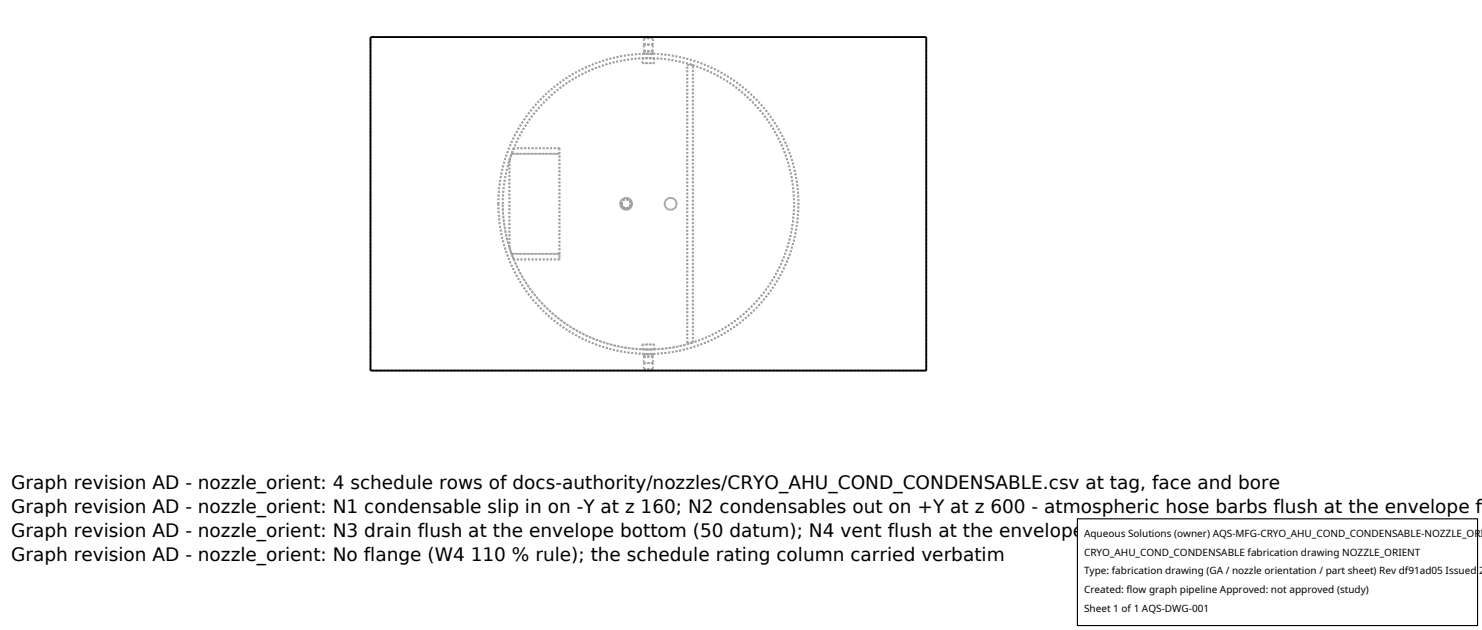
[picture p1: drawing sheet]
<svg xmlns="http://www.w3.org/2000/svg" width="212mm" height="90mm" viewBox="0 0 212 90" stroke-linecap="round" stroke-linejoin="round" font-family="sans-serif">
<defs><g id="words">
<g font-size="2.6">
<text x="1.6" y="69.8">Graph revision AD - nozzle_orient: 4 schedule rows of docs-authority/nozzles/CRYO_AHU_COND_CONDENSABLE.csv at tag, face and bore</text>
<text x="1.6" y="73.3">Graph revision AD - nozzle_orient: N1 condensable slip in on -Y at z 160; N2 condensables out on +Y at z 600 - atmospheric hose barbs flush at the envelope f</text>
<text x="1.6" y="76.7">Graph revision AD - nozzle_orient: N3 drain flush at the envelope bottom (50 datum); N4 vent flush at the envelope top (800 datum = box top)</text>
<text x="1.6" y="80.2">Graph revision AD - nozzle_orient: No flange (W4 110 % rule); the schedule rating column carried verbatim</text>
</g>
<g font-size="1.4">
<text x="154.8" y="76.6">Aqueous Solutions (owner) AQS-MFG-CRYO_AHU_COND_CONDENSABLE-NOZZLE_ORI</text>
<text x="154.8" y="79.3">CRYO_AHU_COND_CONDENSABLE fabrication drawing NOZZLE_ORIENT</text>
<text x="154.8" y="82">Type: fabrication drawing (GA / nozzle orientation / part sheet) Rev df91ad05 Issued 2</text>
<text x="154.8" y="84.7">Created: flow graph pipeline Approved: not approved (study)</text>
<text x="154.8" y="87.4">Sheet 1 of 1 AQS-DWG-001</text>
</g>
</g></defs>
<g fill="none" stroke="#a0a0a0" stroke-width=".26" stroke-dasharray=".3 .3" stroke-linecap="butt">
<path d="M91.8 8.3h1.6M91.8 9h1.6M91.8 9v-.7M91.9 7.3h1.4M91.9 6.4h1.4M91.9 5.5h1.4M91.9 7.7h1.4M91.9 7.7v-.4M92 7.3h1.2M92 7.3l-.1-.9M92 6.4h1.2M92 6.4l-.1-.9"/>
<path d="M92 5.5h1.2M92 5.5v-.2M92 5.3h1.2M93.2 7.3h-1.2M93.2 6.4h-1.2M93.2 5.5h-1.2M93.2 5.3h-1.2M93.2 7.3l.1-.9M93.2 6.4l.1-.9M93.2 5.3v.2M93.3 7.7h-1.4M93.3 7.7v-.4"/>
<path d="M93.3 7.3h-1.4M93.3 6.4h-1.4M93.3 5.5h-1.4M93.4 8.3h-1.6M93.4 9h-1.6M93.4 8.3v.7M98.2 9.3h.6M98.8 9.3h-.6M99 9.3h-.2M99 9.3l3 1.3 2.8 1.6 2.4 2.1 2.2 2.5 1.7 2.9 1.2 2.7 .8 3.3 .3 3.2-.2 3.3-.8 3.3-1.3 3.1-1.7 2.8-2.2 2.5-2.4 2.1-2.8 1.6-3 1.3M132.3 5.3h-79.4M71.2 29.1l.1 2.1 .3 2.1 .5 2 .7 1.9 .8 1.9 1.1 1.8 1.2 1.7 1.4 1.5 1.5 1.4 1.8 1.3 1.7 1.1 2 1 2.1 .7 2.1 .5 2 .3 2 .1 2.1-.1 2-.2 2-.5 2-.7 2-.9 1.7-1 1.7-1.3 1.7-1.4 1.4-1.6 1.3-1.8 1.1-1.8 .9-1.9 .7-1.8 .5-2.1 .3-2 .1-2.2-.1-2.1-.2-2-.5-1.9-.7-2-.8-1.8-1.2-2-1.3-1.8-1.3-1.5-1.4-1.3-1.8-1.4-1.9-1.1-1.9-.9-1.8-.7-2.1-.6-2-.3-2.2-.1-2.3 .1-1.9 .3-2 .4-2 .7-2 1-1.8 1-1.6 1.2-1.6 1.4-1.4 1.6-1.3 1.6-1.1 1.8-1 2-.7 2.1-.5 2-.3 2.1-.1 2.1"/>
<path d="M71.2 29.1l.1-2.1 .3-2.1 .5-2 .7-1.9 .8-1.9 1.1-1.8 1.2-1.7 1.4-1.5 1.5-1.4 1.8-1.3 1.7-1.1 2-1 2.1-.7 2.1-.5 2-.3 2-.1 2.1 .1 2 .2 2 .5 2 .7 2 .9 1.7 1.1 1.7 1.2 1.7 1.5 1.4 1.5 1.3 1.8 1.1 1.8 .9 1.9 .7 1.8 .5 2.1 .3 2 .1 2.2-.1 2.1-.2 2-.5 1.9-.7 2-.8 1.8-1.2 2-1.3 1.8-1.3 1.5-1.4 1.4-1.8 1.3-1.9 1.1-1.9 1-1.8 .6-2.1 .6-2 .3-2.2 .1-2.3-.1-1.9-.2-2-.5-2-.7-2-1-1.8-1-1.6-1.2-1.6-1.4-1.4-1.5-1.3-1.7-1.1-1.8-1-2-.7-2.1-.5-2-.3-2.1-.1-2.1M71.8 29.1l.1-2.3 .5-2.6 .6-2.2 1.1-2.3 1.1-2 1.4-1.9 1.7-1.8 1.9-1.6 2.1-1.4 2.2-1 2.2-.8 2.4-.6 2.4-.3 2.5 .1 2.4 .3 2.4 .6M71.8 29.1l.1-2.1 .3-2 .5-1.9 .7-1.9 .9-1.9 1-1.7 1.3-1.7 1.3-1.5 1.5-1.4 1.7-1.2 1.6-1 1.8-.8 1.9-.8 2-.5 2.1-.3 1.9-.1 2.1 .1 1.9 .3 2.1 .5 1.9 .6 1.8 .8 1.8 1.1 1.7 1.3 1.5 1.3 1.4 1.6 1.1 1.4 1.1 1.7 .9 1.9 .7 2 .6 2 .3 2.1 .1 2-.1 2.1-.3 1.9-.4 1.9-.7 2-1 2-1 1.7-1.1 1.6-1.3 1.4-1.4 1.4-1.7 1.2-1.7 1.1-1.9 .9-1.8 .7-2 .5-2 .4-2.2 .1-2.1-.1-1.9-.3-2.1-.5-1.9-.6-1.8-.8-1.8-1.1-1.7-1.2-1.5-1.4-1.4-1.6-1.3-1.7-1-1.7-.9-1.9-.7-1.9-.5-1.9-.3-2-.1-2.1M72.8 35.3l.3 .9M72.8 35.3l.6 1.7M72.8 35.3v-12.4M72.8 22.9v12.4M73.1 22l-.3 .9M73.1 36.2l.3 .8M73.1 22h6.8M73.1 36.2h6.8M73.4 21.2l-.3 .8"/>
<path d="M73.4 21.2l-.6 1.7M79.9 36.2v-14.2M79.9 22h-6.8M79.9 21.2h-6.5M79.9 22v-.8M79.9 21.2v15.8M79.9 37h-6.5M79.9 36.2h-6.8M79.9 37v-.8M88.6 29.1l.2 .6 .6 .2 .6-.1 .3-.7-.2-.6-.6-.2-.7 .2-.2 .6M88.6 29.1l.2-.6 .6-.2 .6 .2 .3 .6-.2 .6-.6 .2-.7-.2-.2-.6M88.7 29.1l.2-.5 .5-.2 .5 .2 .2 .5-.2 .5-.4 .2-.6-.2-.2-.5"/>
<path d="M88.8 29.1l.1-.4 .5-.2 .5 .1 .2 .5-.2 .4-.5 .3-.4-.2-.2-.5M88.8 29.1l.2-.4 .4-.2 .5 .1 .2 .5-.2 .4-.5 .2-.4-.1-.2-.5M94.9 29.1l.3-.6 .5-.2 .6 .2 .3 .6-.2 .6-.6 .2-.6-.2-.3-.6M94.9 29.1l.3 .6 .5 .2 .6-.1 .3-.7-.2-.6-.6-.2-.6 .2-.3 .6M52.9 52.9v-47.6M91.8 49.9h1.6M91.8 49.2h1.6M91.8 49.2v.7M91.9 50.9h1.4M91.9 51.8h1.4M91.9 52.8h1.4M91.9 50.5h1.4"/>
<path d="M91.9 50.5v.4M92 50.9h1.2M92 50.9l-.1 .9M92 51.8h1.2M92 51.8l-.1 1M92 52.8h1.2M92 52.8v.1M92 52.9h1.2M93.2 50.9h-1.2M93.2 51.8h-1.2M93.2 52.8h-1.2M93.2 52.9h-1.2"/>
<path d="M93.2 50.9l.1 .9M93.2 51.8l.1 1M93.2 52.9v-.1M93.3 50.5h-1.4M93.3 50.5v.4M93.3 50.9h-1.4M93.3 51.8h-1.4M93.3 52.8h-1.4M93.4 49.9h-1.6M93.4 49.2h-1.6M93.4 49.9v-.7M98.2 48.9h.6"/>
<path d="M98.2 48.9v-39.6M98.8 48.9l-2.4 .7-2.4 .3h-2.5l-2.4-.3-2.4-.5-2.2-.9-2.2-1-2.1-1.4-1.9-1.6-1.7-1.8-1.4-1.9-1.1-2-1.1-2.3-.6-2.2-.5-2.6-.1-2.3M98.8 48.9h.2M98.8 48.9h-.6M99 48.9v-39.6M132.3 52.9v-47.6M132.3 52.9h-79.4"/>
</g>
<path d="M52.9 5.3h79.4v47.6h-79.4z" fill="none" stroke="#000" stroke-width=".26"/>
<path d="M153.9 74.1h57.1v15.2h-57.1z" fill="#fff" stroke="#000" stroke-width=".16"/>
<use href="#words"/>
</svg>
